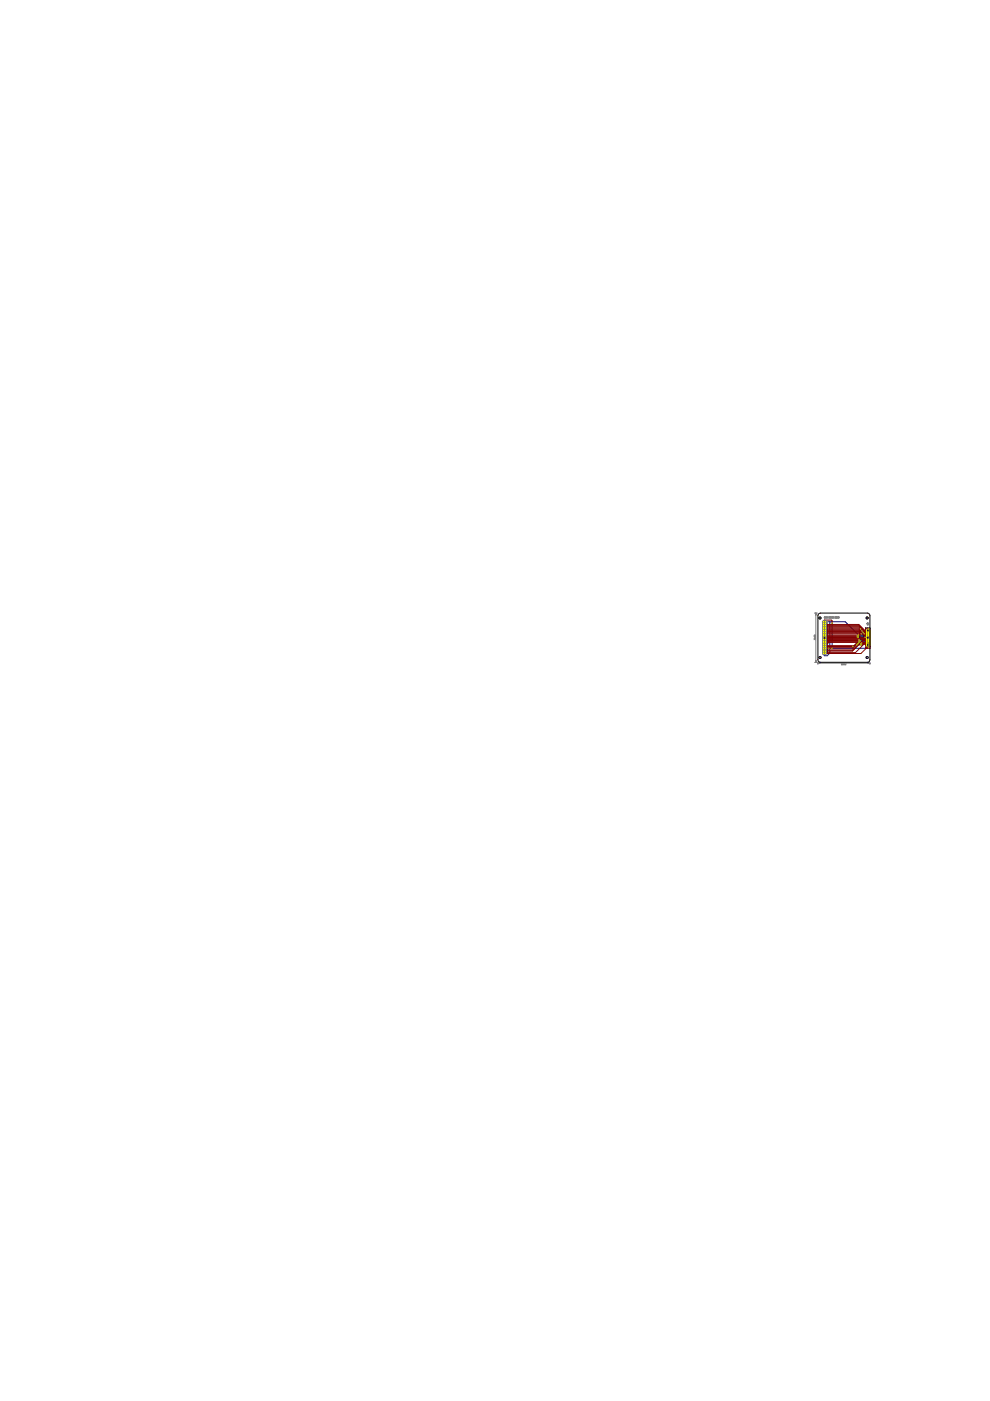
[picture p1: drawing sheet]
<svg xmlns="http://www.w3.org/2000/svg" width="210mm" height="297mm" viewBox="0 0 210 297" stroke-linecap="round" stroke-linejoin="round" font-family="sans-serif">
<g fill="none" stroke="#808080" stroke-width=".21">
<path d="M174.8 131h.1M174.8 130.8v.1M174.8 130.8h.1M174.8 130.9h.1M174.8 130.9v.1M174.9 130.8h.1M175 131h.1M175.2 131h.1M175.3 130.9l-.1 .1M175.4 130.8l.1 .2 .1-.2M175.6 131.1h.2M175.9 130.8l.1 .2z"/>
<path d="M176.2 130.8v.2M176.3 130.8l.1 .2M176.3 130.8h.1M176.5 130.8h.2l-.1 .2v-.1M176.8 131.1h.1M177 130.8h.2v.2h-.2M177.1 130.9h.1M177.2 131h.1M177.3 130.9l.1-.1v.2h-.2M177.3 130.9l-.1 .1M177.3 130.9h.1M177.5 130.8v.2l.1-.2"/>
<path d="M177.7 130.8h.2l-.2 .2M183.8 132.2l.2-.2 .2 .2-.1 .3h-.2z"/>
</g>
<g fill="none" stroke="#000080" stroke-width=".21">
<path d="M175 131.8h4.2l2.8 2.8M175 132.2h.3l.2 .2v6l-.2 .2h-.3M175.9 131.8v6.7l-.5 .5h-.6l-.2-.4M176.4 132.2v5.3l7.2-.1M181.6 136.7h1M181.8 136.6h.9M181.9 136.5h.7M182.5 133.4v1.2h.6l.2-.2M182.7 136.4h-1l-.8 .6M182.8 133.8l.1 .4h1.1M182.9 134.1h1M183.5 133.3h.1"/>
<path d="M183.5 133.4v.1M183.5 133.5v.1M183.5 133.7h.1M183.5 133.8h.1M183.5 133.9v.1M183.5 134v.1M183.5 134.2h.1M183.5 134.3h.1M183.5 134.4v.1M183.5 134.6h.1M183.5 134.7h.1M183.5 134.8v.1"/>
<path d="M183.5 135h.1M183.5 135.1h.1M183.5 135.2v.1M183.5 135.3v.1M183.5 135.5h.1M183.5 135.6h.1M183.5 135.7v.1M183.5 135.8v.1M183.5 136h.1M183.5 136.1h.1M183.5 136.2v.1M183.5 136.4h.1"/>
<path d="M183.5 136.5h.1M183.5 136.6v.1M183.5 136.7v.1M183.5 136.9h.1M183.5 137v.1M183.5 137.1v.1M183.5 137.3h.1M183.5 137.4h.1M183.6 133.2h-.1M183.6 133.2h.1M183.6 137.4h.1M183.7 137l-.2 .5"/>
<path d="M183.8 133.2h.1M183.8 137.4h.1M183.9 133.2h.1M183.9 137.4h.1M183.9 135.6h-1.4l-.2 .2M183.9 134.6h-.4l-.5 .4h-1.2M183.9 134.3h-.4l-.5 .5h-1.2M183.9 135.9h-1.3l-.3 .2M184 133.2h.1M184 137.4h.1M184 135.5h-1.6l-.3 .2M184 136h-1.4l-.5 .2"/>
<path d="M184 134.5h-.5l-.5 .4h-1.1M184 135.8h-1.5l-.4 .1M184 134.7h-.5l-.5 .5h-1.1M184 134h-.8l-.5-.4-.1 .8M184.1 133.2h.1M184.1 137.4h.1M184.3 133.2h.1M184.3 137.4h.1M184.4 133.2h.1M184.4 133.3h.1M184.4 133.4v.1M184.4 133.5v.1"/>
<path d="M184.4 133.7h.1M184.4 133.8h.1M184.4 133.9v.1M184.4 134v.1M184.4 134.2h.1M184.4 134.3h.1M184.4 134.4v.1M184.4 134.6h.1M184.4 134.7h.1M184.4 134.8v.1M184.4 135h.1M184.4 135.1h.1"/>
<path d="M184.4 135.2v.1M184.4 135.3v.1M184.4 135.5h.1M184.4 135.6h.1M184.4 135.7v.1M184.4 135.8v.1M184.4 136h.1M184.4 136.1h.1M184.4 136.2v.1M184.4 136.4h.1M184.4 136.5h.1M184.4 136.6v.1"/>
<path d="M184.4 136.7v.1M184.4 136.9h.1M184.4 137v.1M184.4 137.1v.1M184.4 137.3h.1M184.4 137.4h.1"/>
</g>
<path d="M174.5 131.8l.2-.1 .1 .2-.2 .1z" fill="#008000" stroke="#008000" stroke-width=".21"/>
<circle cx="174.6" cy="131.8" r=".06" fill="#fff" stroke="#000" stroke-width=".21"/>
<path d="M174.9 131.8l.1-.1 .1 .2-.2 .1z" fill="#008000" stroke="#008000" stroke-width=".21"/>
<circle cx="175" cy="131.8" r=".06" fill="#fff" stroke="#000" stroke-width=".21"/>
<path d="M174.5 132.2l.2-.1 .1 .1-.2 .1z" fill="#008000" stroke="#008000" stroke-width=".21"/>
<circle cx="174.6" cy="132.2" r=".06" fill="#fff" stroke="#000" stroke-width=".21"/>
<path d="M174.9 132.2l.1-.1 .1 .1-.2 .1z" fill="#008000" stroke="#008000" stroke-width=".21"/>
<circle cx="175" cy="132.2" r=".06" fill="#fff" stroke="#000" stroke-width=".21"/>
<path d="M174.6 132.5h.2l-.1 .2-.2-.1z" fill="#008000" stroke="#008000" stroke-width=".21"/>
<circle cx="174.6" cy="132.6" r=".06" fill="#fff" stroke="#000" stroke-width=".21"/>
<path d="M174.9 132.5h.1l.1 .1-.2 .1z" fill="#008000" stroke="#008000" stroke-width=".21"/>
<circle cx="175" cy="132.6" r=".06" fill="#fff" stroke="#000" stroke-width=".21"/>
<path d="M174.6 132.8l.2 .1-.1 .2-.2-.1z" fill="#008000" stroke="#008000" stroke-width=".21"/>
<circle cx="174.6" cy="133" r=".06" fill="#fff" stroke="#000" stroke-width=".21"/>
<path d="M174.9 132.9l.1-.1 .1 .2-.2 .1z" fill="#008000" stroke="#008000" stroke-width=".21"/>
<circle cx="175" cy="133" r=".06" fill="#fff" stroke="#000" stroke-width=".21"/>
<path d="M174.5 133.3l.2-.1 .1 .2-.2 .1z" fill="#008000" stroke="#008000" stroke-width=".21"/>
<circle cx="174.6" cy="133.3" r=".06" fill="#fff" stroke="#000" stroke-width=".21"/>
<path d="M174.9 133.3l.1-.1 .1 .2-.2 .1z" fill="#008000" stroke="#008000" stroke-width=".21"/>
<circle cx="175" cy="133.3" r=".06" fill="#fff" stroke="#000" stroke-width=".21"/>
<path d="M174.6 133.6l.2 .1-.1 .1h-.2z" fill="#008000" stroke="#008000" stroke-width=".21"/>
<circle cx="174.6" cy="133.7" r=".06" fill="#fff" stroke="#000" stroke-width=".21"/>
<path d="M174.9 133.7l.1-.1 .1 .2h-.2z" fill="#008000" stroke="#008000" stroke-width=".21"/>
<circle cx="175" cy="133.7" r=".06" fill="#fff" stroke="#000" stroke-width=".21"/>
<path d="M174.5 134l.2-.1 .1 .2-.2 .1z" fill="#008000" stroke="#008000" stroke-width=".21"/>
<circle cx="174.6" cy="134.1" r=".06" fill="#fff" stroke="#000" stroke-width=".21"/>
<path d="M174.9 134l.1-.1 .1 .2-.2 .1z" fill="#008000" stroke="#008000" stroke-width=".21"/>
<circle cx="175" cy="134.1" r=".06" fill="#fff" stroke="#000" stroke-width=".21"/>
<path d="M174.5 134.4l.2-.1 .1 .2-.2 .1z" fill="#008000" stroke="#008000" stroke-width=".21"/>
<circle cx="174.6" cy="134.5" r=".06" fill="#fff" stroke="#000" stroke-width=".21"/>
<path d="M174.9 134.4l.1-.1 .1 .2-.2 .1z" fill="#008000" stroke="#008000" stroke-width=".21"/>
<circle cx="175" cy="134.5" r=".06" fill="#fff" stroke="#000" stroke-width=".21"/>
<path d="M174.5 134.8l.2-.1 .1 .2-.2 .1z" fill="#008000" stroke="#008000" stroke-width=".21"/>
<circle cx="174.6" cy="134.9" r=".06" fill="#fff" stroke="#000" stroke-width=".21"/>
<path d="M174.9 134.8l.1-.1 .1 .2-.2 .1z" fill="#008000" stroke="#008000" stroke-width=".21"/>
<circle cx="175" cy="134.9" r=".06" fill="#fff" stroke="#000" stroke-width=".21"/>
<path d="M174.5 135.1h.2l.1 .1-.2 .1z" fill="#008000" stroke="#008000" stroke-width=".21"/>
<circle cx="174.6" cy="135.2" r=".06" fill="#fff" stroke="#000" stroke-width=".21"/>
<path d="M174.9 135.1h.1l.1 .1-.2 .1z" fill="#008000" stroke="#008000" stroke-width=".21"/>
<circle cx="175" cy="135.2" r=".06" fill="#fff" stroke="#000" stroke-width=".21"/>
<path d="M174.6 135.4l.2 .1-.1 .2-.2-.1z" fill="#008000" stroke="#008000" stroke-width=".21"/>
<circle cx="174.6" cy="135.6" r=".06" fill="#fff" stroke="#000" stroke-width=".21"/>
<path d="M174.9 135.5l.1-.1 .1 .2-.2 .1z" fill="#008000" stroke="#008000" stroke-width=".21"/>
<circle cx="175" cy="135.6" r=".06" fill="#fff" stroke="#000" stroke-width=".21"/>
<path d="M174.5 135.9l.2-.1 .1 .2-.2 .1z" fill="#008000" stroke="#008000" stroke-width=".21"/>
<circle cx="174.6" cy="136" r=".06" fill="#fff" stroke="#000" stroke-width=".21"/>
<path d="M174.9 135.9l.1-.1 .1 .2-.2 .1z" fill="#008000" stroke="#008000" stroke-width=".21"/>
<circle cx="175" cy="136" r=".06" fill="#fff" stroke="#000" stroke-width=".21"/>
<path d="M174.5 136.3l.2-.1 .1 .2h-.2z" fill="#008000" stroke="#008000" stroke-width=".21"/>
<circle cx="174.6" cy="136.3" r=".06" fill="#fff" stroke="#000" stroke-width=".21"/>
<path d="M174.9 136.3l.1-.1 .1 .2h-.2z" fill="#008000" stroke="#008000" stroke-width=".21"/>
<circle cx="175" cy="136.3" r=".06" fill="#fff" stroke="#000" stroke-width=".21"/>
<path d="M174.5 136.7l.2-.1 .1 .1-.2 .1z" fill="#008000" stroke="#008000" stroke-width=".21"/>
<circle cx="174.6" cy="136.7" r=".06" fill="#fff" stroke="#000" stroke-width=".21"/>
<path d="M174.9 136.7l.1-.1 .1 .1-.2 .1z" fill="#008000" stroke="#008000" stroke-width=".21"/>
<circle cx="175" cy="136.7" r=".06" fill="#fff" stroke="#000" stroke-width=".21"/>
<path d="M174.6 136.9l.2 .1-.1 .2-.2-.1z" fill="#008000" stroke="#008000" stroke-width=".21"/>
<circle cx="174.6" cy="137.1" r=".06" fill="#fff" stroke="#000" stroke-width=".21"/>
<path d="M174.9 137l.1-.1 .1 .2-.2 .1z" fill="#008000" stroke="#008000" stroke-width=".21"/>
<circle cx="175" cy="137.1" r=".06" fill="#fff" stroke="#000" stroke-width=".21"/>
<path d="M174.5 137.4l.2-.1 .1 .2-.2 .1z" fill="#008000" stroke="#008000" stroke-width=".21"/>
<circle cx="174.6" cy="137.5" r=".06" fill="#fff" stroke="#000" stroke-width=".21"/>
<path d="M174.9 137.4l.1-.1 .1 .2-.2 .1z" fill="#008000" stroke="#008000" stroke-width=".21"/>
<circle cx="175" cy="137.5" r=".06" fill="#fff" stroke="#000" stroke-width=".21"/>
<path d="M174.5 137.8l.2-.1 .1 .2h-.2z" fill="#008000" stroke="#008000" stroke-width=".21"/>
<circle cx="174.6" cy="137.8" r=".06" fill="#fff" stroke="#000" stroke-width=".21"/>
<path d="M174.9 137.8l.1-.1 .1 .2h-.2z" fill="#008000" stroke="#008000" stroke-width=".21"/>
<circle cx="175" cy="137.8" r=".06" fill="#fff" stroke="#000" stroke-width=".21"/>
<path d="M174.5 138.2l.2-.1 .1 .1-.2 .1z" fill="#008000" stroke="#008000" stroke-width=".21"/>
<circle cx="174.6" cy="138.2" r=".06" fill="#fff" stroke="#000" stroke-width=".21"/>
<path d="M174.9 138.2l.1-.1 .1 .1-.2 .1z" fill="#008000" stroke="#008000" stroke-width=".21"/>
<circle cx="175" cy="138.2" r=".06" fill="#fff" stroke="#000" stroke-width=".21"/>
<path d="M174.5 138.5l.2-.1 .1 .2-.2 .1z" fill="#008000" stroke="#008000" stroke-width=".21"/>
<circle cx="174.6" cy="138.6" r=".06" fill="#fff" stroke="#000" stroke-width=".21"/>
<path d="M174.9 138.5l.1-.1 .1 .2-.2 .1z" fill="#008000" stroke="#008000" stroke-width=".21"/>
<circle cx="175" cy="138.6" r=".06" fill="#fff" stroke="#000" stroke-width=".21"/>
<g fill="#800000" stroke="#800000" stroke-width=".21">
<path d="M184 136.5h.5v.5h-.5z"/>
<path d="M183.3 135.1h1.1v.1h-1.1z"/>
</g>
<g fill="#800000" stroke="#800000" stroke-width=".21">
<path d="M184.1 133.8h.3z" fill-rule="evenodd"/>
<path d="M183.5 133.8h.3z" fill-rule="evenodd"/>
<path d="M184.1 133.9h.3z" fill-rule="evenodd"/>
<path d="M183.5 133.9h.3z" fill-rule="evenodd"/>
<path d="M184.1 134h.3z" fill-rule="evenodd"/>
<path d="M183.5 134h.3z" fill-rule="evenodd"/>
<path d="M184.1 134.1h.3z" fill-rule="evenodd"/>
<path d="M183.5 134.1h.3z" fill-rule="evenodd"/>
<path d="M184.1 134.2l.3 .1z" fill-rule="evenodd"/>
<path d="M183.5 134.2l.3 .1z" fill-rule="evenodd"/>
<path d="M184.1 134.3l.3 .1z" fill-rule="evenodd"/>
<path d="M183.5 134.3l.3 .1z" fill-rule="evenodd"/>
<path d="M184.1 134.5h.3z" fill-rule="evenodd"/>
<path d="M183.5 134.5h.3z" fill-rule="evenodd"/>
<path d="M184.1 134.6h.3z" fill-rule="evenodd"/>
<path d="M183.5 134.6h.3z" fill-rule="evenodd"/>
<path d="M184.1 134.7h.3z" fill-rule="evenodd"/>
<path d="M183.5 134.7h.3z" fill-rule="evenodd"/>
<path d="M184.1 134.8l.3 .1z" fill-rule="evenodd"/>
<path d="M183.5 134.8l.3 .1z" fill-rule="evenodd"/>
<path d="M184.1 134.9l.3 .1z" fill-rule="evenodd"/>
<path d="M183.5 134.9l.3 .1z" fill-rule="evenodd"/>
<path d="M184.1 135.1h.3z" fill-rule="evenodd"/>
<path d="M183.5 135.1h.3z" fill-rule="evenodd"/>
<path d="M184.1 135.2h.3z" fill-rule="evenodd"/>
<path d="M183.5 135.2h.3z" fill-rule="evenodd"/>
<path d="M184.1 135.3h.3z" fill-rule="evenodd"/>
<path d="M183.5 135.3h.3z" fill-rule="evenodd"/>
<path d="M184.1 135.4h.3z" fill-rule="evenodd"/>
<path d="M183.5 135.4h.3z" fill-rule="evenodd"/>
<path d="M184.1 135.5l.3 .1z" fill-rule="evenodd"/>
<path d="M183.5 135.5l.3 .1z" fill-rule="evenodd"/>
<path d="M184.1 135.7h.3z" fill-rule="evenodd"/>
<path d="M183.5 135.7h.3z" fill-rule="evenodd"/>
<path d="M184.1 135.8h.3z" fill-rule="evenodd"/>
<path d="M183.5 135.8h.3z" fill-rule="evenodd"/>
<path d="M184.1 135.9h.3z" fill-rule="evenodd"/>
<path d="M183.5 135.9h.3z" fill-rule="evenodd"/>
<path d="M184.1 136h.3z" fill-rule="evenodd"/>
<path d="M183.5 136h.3z" fill-rule="evenodd"/>
<path d="M184.1 136.1l.3 .1z" fill-rule="evenodd"/>
<path d="M183.5 136.1l.3 .1z" fill-rule="evenodd"/>
<path d="M184.1 136.2l.3 .1z" fill-rule="evenodd"/>
<path d="M183.5 136.2l.3 .1z" fill-rule="evenodd"/>
<path d="M184.1 136.4h.3z" fill-rule="evenodd"/>
<path d="M183.5 136.4h.3z" fill-rule="evenodd"/>
<path d="M184.1 136.5h.3z" fill-rule="evenodd"/>
<path d="M183.5 136.5h.3z" fill-rule="evenodd"/>
<path d="M184.1 136.6h.3z" fill-rule="evenodd"/>
<path d="M183.5 136.6h.3z" fill-rule="evenodd"/>
</g>
<g fill="none" stroke="#800000" stroke-width=".21">
<path d="M174.6 133.3l.2-.2h7.4l.3 .3M174.6 134.1l.2-.2h7.4l.2 .2h.5M174.6 132.9l.2-.1h7.4l1.3 1.2h.2M174.6 133.7l.2-.2h7.4l.2 .3h.4M174.6 132.6l.2-.2h7.3l1.4 1.4M175 137.4l1.4 .1M175 133.7h7.2l.2 .2h.5l.5 .5h.3M175 132.6h7.2l1.3 1.3h.2M175 134.5h7.2l1.5 .2M175 134.1h7.2l.2 .1h.5l.4 .4h.4M175 133.3h7.1l.2 .2h.4l.7 .8h.3M175 134.8l6.9 .1"/>
<path d="M175 132.9h7.3l1.2 1.2h.2M176.4 132.2v-.6l-.1-.1h-1.5l-.2 .1v.6M180.9 137l-5.9 .1M181.6 136.7l-.9 .9h-5.9l-.2 .2M181.8 136.6h-.3l-.6 .6h-6.1l-.2 .2M181.8 134.8h-6.5l-.5-.2-.2 .2M181.8 135h-7l-.2 .2M181.9 136.5h-.4l-.4 .4h-6.3l-.2 .2M181.9 135.2h-6.9M182 134.6l.5 .5h1M182.1 135.7h-6.6l-.3 .3h-.2M182.1 136.2h-6.4l-.5 .5h-.2"/>
<path d="M182.1 135.9h-6.5l-.4 .4h-.2M182.3 135.8h-6.7l-.4 .3h-.4l-.2 .2M182.3 136.1h-6.6l-.5 .4h-.4l-.2 .2M182.6 134.4l-.4-.1h-7.4l-.2 .2M183.3 134.4l.4 .1M183.5 135.1l.8 .1M183.5 133.8h.2M183.5 137.4h.1M183.5 133.3h.1M183.5 133.4v.1M183.5 133.5v.1M183.5 133.7h.1"/>
<path d="M183.5 133.8h.1M183.5 133.9v.1M183.5 134v.1M183.5 134.2h.1M183.5 134.3h.1M183.5 134.4v.1M183.5 134.6h.1M183.5 134.7h.1M183.5 134.8v.1M183.5 135h.1M183.5 135.1h.1M183.5 135.2v.1"/>
<path d="M183.5 135.3v.1M183.5 135.5h.1M183.5 135.6h.1M183.5 135.7v.1M183.5 135.8v.1M183.5 136h.1M183.5 136.1h.1M183.5 136.2v.1M183.5 136.4h.1M183.5 136.5h.1M183.5 136.6v.1M183.5 136.7v.1"/>
<path d="M183.5 136.9h.1M183.5 137v.1M183.5 137.1v.1M183.5 137.3h.1M183.6 133.2h-.1M183.6 135.7h.1M183.6 137.4h.1M183.6 133.2h.1M183.7 134.9h.6M183.7 135.1v.1M183.7 135.7h-.7l-2.3 2.3h-5.5l-.2-.2M183.7 135.4h-8.4l-.3 .2"/>
<path d="M183.7 136.1h-.8l-.2 .3M183.7 135.8h-.7l-2.2 2.2h-5.6l-.2 .2M183.7 135.6h-8.3l-.8 .4M183.7 136.2h-.7l-.4 .3M183.7 136.5h-.6l-.3 .2h-.2M183.7 136.4h-.7l-.3 .2M183.7 136.6h-.6l-1.7 1.8h-6.6l-.2-.2M183.7 135.3h-8.4l-.5 .1-.2 .2M183.8 137.4h.1M183.8 133.2h.1M183.9 137.4h.1M183.9 133.2h.1"/>
<path d="M183.9 134.3l.4 .1M183.9 134.6h.4M183.9 135.6l.4 .1M183.9 134.1h.4M184 137.4h.1M184 133.2h.1M184 134.7h.3M184 134.5h.3M184 134.2l.3 .1M184 135.8h.3M184 135.5l.3 .1M184 134.5h.1"/>
<path d="M184 134.7h.1M184 134h.3M184 136h.3M184 136h.1M184.1 134.3v.1M184.1 137.4h.1M184.1 133.2h.1M184.3 136.5l-.1 .4-1.7 1.7h-7.5M184.3 135.9h-.4M184.3 137.4h.1M184.3 133.2h.1M184.4 133.2h.1"/>
<path d="M184.4 137.4h.1M184.4 133.3h.1M184.4 133.4v.1M184.4 133.5v.1M184.4 133.7h.1M184.4 133.8h.1M184.4 133.9v.1M184.4 134v.1M184.4 134.2h.1M184.4 134.3h.1M184.4 134.4v.1M184.4 134.6h.1"/>
<path d="M184.4 134.7h.1M184.4 134.8v.1M184.4 135h.1M184.4 135.1h.1M184.4 135.2v.1M184.4 135.3v.1M184.4 135.5h.1M184.4 135.6h.1M184.4 135.7v.1M184.4 135.8v.1M184.4 136h.1M184.4 136.1h.1"/>
<path d="M184.4 136.2v.1M184.4 136.4h.1M184.4 136.5h.1M184.4 136.6v.1M184.4 136.7v.1M184.4 136.9h.1M184.4 137v.1M184.4 137.1v.1M184.4 137.3h.1"/>
</g>
<path d="M174.5 131.8l.2-.1 .1 .2-.2 .1z" fill="#008000" stroke="#008000" stroke-width=".21"/>
<circle cx="174.6" cy="131.8" r=".06" fill="#fff" stroke="#000" stroke-width=".21"/>
<path d="M174.9 131.8l.1-.1 .1 .2-.2 .1z" fill="#008000" stroke="#008000" stroke-width=".21"/>
<circle cx="175" cy="131.8" r=".06" fill="#fff" stroke="#000" stroke-width=".21"/>
<path d="M174.5 132.2l.2-.1 .1 .1-.2 .1z" fill="#008000" stroke="#008000" stroke-width=".21"/>
<circle cx="174.6" cy="132.2" r=".06" fill="#fff" stroke="#000" stroke-width=".21"/>
<path d="M174.9 132.2l.1-.1 .1 .1-.2 .1z" fill="#008000" stroke="#008000" stroke-width=".21"/>
<circle cx="175" cy="132.2" r=".06" fill="#fff" stroke="#000" stroke-width=".21"/>
<path d="M174.6 132.5h.2l-.1 .2-.2-.1z" fill="#008000" stroke="#008000" stroke-width=".21"/>
<circle cx="174.6" cy="132.6" r=".06" fill="#fff" stroke="#000" stroke-width=".21"/>
<path d="M174.9 132.5h.1l.1 .1-.2 .1z" fill="#008000" stroke="#008000" stroke-width=".21"/>
<circle cx="175" cy="132.6" r=".06" fill="#fff" stroke="#000" stroke-width=".21"/>
<path d="M174.6 132.8l.2 .1-.1 .2-.2-.1z" fill="#008000" stroke="#008000" stroke-width=".21"/>
<circle cx="174.6" cy="133" r=".06" fill="#fff" stroke="#000" stroke-width=".21"/>
<path d="M174.9 132.9l.1-.1 .1 .2-.2 .1z" fill="#008000" stroke="#008000" stroke-width=".21"/>
<circle cx="175" cy="133" r=".06" fill="#fff" stroke="#000" stroke-width=".21"/>
<path d="M174.5 133.3l.2-.1 .1 .2-.2 .1z" fill="#008000" stroke="#008000" stroke-width=".21"/>
<circle cx="174.6" cy="133.3" r=".06" fill="#fff" stroke="#000" stroke-width=".21"/>
<path d="M174.9 133.3l.1-.1 .1 .2-.2 .1z" fill="#008000" stroke="#008000" stroke-width=".21"/>
<circle cx="175" cy="133.3" r=".06" fill="#fff" stroke="#000" stroke-width=".21"/>
<path d="M174.6 133.6l.2 .1-.1 .1h-.2z" fill="#008000" stroke="#008000" stroke-width=".21"/>
<circle cx="174.6" cy="133.7" r=".06" fill="#fff" stroke="#000" stroke-width=".21"/>
<path d="M174.9 133.7l.1-.1 .1 .2h-.2z" fill="#008000" stroke="#008000" stroke-width=".21"/>
<circle cx="175" cy="133.7" r=".06" fill="#fff" stroke="#000" stroke-width=".21"/>
<path d="M174.5 134l.2-.1 .1 .2-.2 .1z" fill="#008000" stroke="#008000" stroke-width=".21"/>
<circle cx="174.6" cy="134.1" r=".06" fill="#fff" stroke="#000" stroke-width=".21"/>
<path d="M174.9 134l.1-.1 .1 .2-.2 .1z" fill="#008000" stroke="#008000" stroke-width=".21"/>
<circle cx="175" cy="134.1" r=".06" fill="#fff" stroke="#000" stroke-width=".21"/>
<path d="M174.5 134.4l.2-.1 .1 .2-.2 .1z" fill="#008000" stroke="#008000" stroke-width=".21"/>
<circle cx="174.6" cy="134.5" r=".06" fill="#fff" stroke="#000" stroke-width=".21"/>
<path d="M174.9 134.4l.1-.1 .1 .2-.2 .1z" fill="#008000" stroke="#008000" stroke-width=".21"/>
<circle cx="175" cy="134.5" r=".06" fill="#fff" stroke="#000" stroke-width=".21"/>
<path d="M174.5 134.8l.2-.1 .1 .2-.2 .1z" fill="#008000" stroke="#008000" stroke-width=".21"/>
<circle cx="174.6" cy="134.9" r=".06" fill="#fff" stroke="#000" stroke-width=".21"/>
<path d="M174.9 134.8l.1-.1 .1 .2-.2 .1z" fill="#008000" stroke="#008000" stroke-width=".21"/>
<circle cx="175" cy="134.9" r=".06" fill="#fff" stroke="#000" stroke-width=".21"/>
<path d="M174.5 135.1h.2l.1 .1-.2 .1z" fill="#008000" stroke="#008000" stroke-width=".21"/>
<circle cx="174.6" cy="135.2" r=".06" fill="#fff" stroke="#000" stroke-width=".21"/>
<path d="M174.9 135.1h.1l.1 .1-.2 .1z" fill="#008000" stroke="#008000" stroke-width=".21"/>
<circle cx="175" cy="135.2" r=".06" fill="#fff" stroke="#000" stroke-width=".21"/>
<path d="M174.6 135.4l.2 .1-.1 .2-.2-.1z" fill="#008000" stroke="#008000" stroke-width=".21"/>
<circle cx="174.6" cy="135.6" r=".06" fill="#fff" stroke="#000" stroke-width=".21"/>
<path d="M174.9 135.5l.1-.1 .1 .2-.2 .1z" fill="#008000" stroke="#008000" stroke-width=".21"/>
<circle cx="175" cy="135.6" r=".06" fill="#fff" stroke="#000" stroke-width=".21"/>
<path d="M174.5 135.9l.2-.1 .1 .2-.2 .1z" fill="#008000" stroke="#008000" stroke-width=".21"/>
<circle cx="174.6" cy="136" r=".06" fill="#fff" stroke="#000" stroke-width=".21"/>
<path d="M174.9 135.9l.1-.1 .1 .2-.2 .1z" fill="#008000" stroke="#008000" stroke-width=".21"/>
<circle cx="175" cy="136" r=".06" fill="#fff" stroke="#000" stroke-width=".21"/>
<path d="M174.5 136.3l.2-.1 .1 .2h-.2z" fill="#008000" stroke="#008000" stroke-width=".21"/>
<circle cx="174.6" cy="136.3" r=".06" fill="#fff" stroke="#000" stroke-width=".21"/>
<path d="M174.9 136.3l.1-.1 .1 .2h-.2z" fill="#008000" stroke="#008000" stroke-width=".21"/>
<circle cx="175" cy="136.3" r=".06" fill="#fff" stroke="#000" stroke-width=".21"/>
<path d="M174.5 136.7l.2-.1 .1 .1-.2 .1z" fill="#008000" stroke="#008000" stroke-width=".21"/>
<circle cx="174.6" cy="136.7" r=".06" fill="#fff" stroke="#000" stroke-width=".21"/>
<path d="M174.9 136.7l.1-.1 .1 .1-.2 .1z" fill="#008000" stroke="#008000" stroke-width=".21"/>
<circle cx="175" cy="136.7" r=".06" fill="#fff" stroke="#000" stroke-width=".21"/>
<path d="M174.6 136.9l.2 .1-.1 .2-.2-.1z" fill="#008000" stroke="#008000" stroke-width=".21"/>
<circle cx="174.6" cy="137.1" r=".06" fill="#fff" stroke="#000" stroke-width=".21"/>
<path d="M174.9 137l.1-.1 .1 .2-.2 .1z" fill="#008000" stroke="#008000" stroke-width=".21"/>
<circle cx="175" cy="137.1" r=".06" fill="#fff" stroke="#000" stroke-width=".21"/>
<path d="M174.5 137.4l.2-.1 .1 .2-.2 .1z" fill="#008000" stroke="#008000" stroke-width=".21"/>
<circle cx="174.6" cy="137.5" r=".06" fill="#fff" stroke="#000" stroke-width=".21"/>
<path d="M174.9 137.4l.1-.1 .1 .2-.2 .1z" fill="#008000" stroke="#008000" stroke-width=".21"/>
<circle cx="175" cy="137.5" r=".06" fill="#fff" stroke="#000" stroke-width=".21"/>
<path d="M174.5 137.8l.2-.1 .1 .2h-.2z" fill="#008000" stroke="#008000" stroke-width=".21"/>
<circle cx="174.6" cy="137.8" r=".06" fill="#fff" stroke="#000" stroke-width=".21"/>
<path d="M174.9 137.8l.1-.1 .1 .2h-.2z" fill="#008000" stroke="#008000" stroke-width=".21"/>
<circle cx="175" cy="137.8" r=".06" fill="#fff" stroke="#000" stroke-width=".21"/>
<path d="M174.5 138.2l.2-.1 .1 .1-.2 .1z" fill="#008000" stroke="#008000" stroke-width=".21"/>
<circle cx="174.6" cy="138.2" r=".06" fill="#fff" stroke="#000" stroke-width=".21"/>
<path d="M174.9 138.2l.1-.1 .1 .1-.2 .1z" fill="#008000" stroke="#008000" stroke-width=".21"/>
<circle cx="175" cy="138.2" r=".06" fill="#fff" stroke="#000" stroke-width=".21"/>
<path d="M174.5 138.5l.2-.1 .1 .2-.2 .1z" fill="#008000" stroke="#008000" stroke-width=".21"/>
<circle cx="174.6" cy="138.6" r=".06" fill="#fff" stroke="#000" stroke-width=".21"/>
<path d="M174.9 138.5l.1-.1 .1 .2-.2 .1z" fill="#008000" stroke="#008000" stroke-width=".21"/>
<circle cx="175" cy="138.6" r=".06" fill="#fff" stroke="#000" stroke-width=".21"/>
<g fill="none" stroke="#808080" stroke-width=".21">
<path d="M172.6 135.7v-.2l.3 .2M172.7 134.7h.1v.1M172.7 134.9l.1 .2M172.7 130h.6M172.7 134.7v.1h.1M172.7 134.9v.2h.1M172.7 134.9h.1v.2M172.7 134.7l.1 .1M172.9 135.1h.1M172.9 135.3h-.3l.1 .1M172.9 135.3v.1M173 130v10.4"/>
<path d="M173 130v.4zM174.4 131.7v.2M174.5 136.1v.4M174.5 132.8v.3M174.5 132v-.3h.6v.3M174.5 132v.4M174.5 132.4v.4M174.5 138.4v.3h.6v-.3M174.5 132h.6M174.5 132.4h.6M174.5 132.8h.6M174.5 133.1v.4"/>
<path d="M174.5 133.5v.4M174.5 133.9v.4M174.5 134.3v.3M174.5 134.6v.4M174.5 135v.4M174.5 135.4v.4M174.5 135.8v.3M174.5 136.5v.4M174.5 136.9v.3M174.5 137.2v.4M174.5 137.6v.4M174.5 138v.4"/>
<path d="M174.5 133.1h.6M174.5 133.5h.6M174.5 133.9h.6M174.5 134.3h.6M174.5 134.6h.6M174.5 135h.6M174.5 135.4h.6M174.5 135.8h.6M174.5 136.1h.6M174.5 136.5h.6M174.5 136.9h.6M174.5 137.2h.6"/>
<path d="M174.5 137.6h.6M174.5 138h.6M174.5 138.4h.6M174.8 131h.1M174.8 130.8v.1M174.8 130.8h.1M174.8 130.9h.1M174.8 130.9v.1M174.9 130.8h.1M175 130.8h.1M175.1 130.8h.1M175.1 132.8v.3"/>
<path d="M175.1 137.6v.4M175.1 136.9v.3M175.1 132v.4M175.1 132.4v.4M175.1 133.1v.4M175.1 133.5v.4M175.1 133.9v.4M175.1 134.3v.3M175.1 134.6v.4M175.1 135v.4M175.1 135.4v.4M175.1 135.8v.3"/>
<path d="M175.1 136.1v.4M175.1 136.5v.4M175.1 137.2v.4M175.1 138v.4M175.2 130.8h.1M175.2 130.8l.1 .2M175.3 132l.1 .1M175.3 131.7v.1M175.3 131.9l.2 .1M175.3 131.9h.1M175.3 131.9l.1 .1M175.3 131.7h.2"/>
<path d="M175.3 131.7h.1M175.4 131l.1-.2 .1 .2M175.4 132.1h.1M175.5 132.1l-.1 .1M175.5 132.1h.1M175.6 130.8h.2M175.9 130.8h.1v.2zM176.2 130.8v.2M176.4 130.8l-.1 .2 .1-.1M176.6 130.9l.1-.1-.2 .2M176.8 130.8h.1M177 130.8h.2v.2h-.2"/>
<path d="M177.1 130.9h.1M177.2 131h.1M177.3 130.9l.1-.1v.2h-.2M177.3 130.9l-.1 .1M177.3 130.9h.1M177.6 130.8l-.1 .2M177.6 130.8h.1M177.6 130.8v.2M177.7 130.8h.2l-.2 .2M183.7 133.7v-.1h.5v.1M183.7 136.7v.1h.5v-.1M183.7 133.7h.5"/>
<path d="M183.8 132.2l.2-.2 .2 .2-.1 .3h-.2zM183.9 135.2h.1M183.9 135.1h.1M183.9 135.3h.1M183.9 135.2v.1M184 135.2h.1M184 135.2l-.1 .1M184 135.3h.1M184 135.3l-.1 .1M184 135.1h-.1M184 135.2v.1M172.7 140.4h.6"/>
<path d="M172.9 140l.1 .4zM173.4 140.5v.4M173.4 140.6h11M173.4 140.6h.4zM173.4 140.6h.4M178.5 140.7v.2h-.1M178.5 140.7h-.1v.2M178.5 140.7l-.1 .2M178.8 140.7v.2h-.2M178.8 140.7h-.1l-.1 .2M178.8 140.7l-.2 .2M178.9 140.7h.1"/>
<path d="M179 140.9h.1M179.1 140.9h.1h-.2M179.2 140.7h-.2v.2M179.4 140.7l-.2 .2h.2M184.1 140.6h.3zM184.4 140.5v.4M184.4 140.6h-.3"/>
</g>
<g fill="none" stroke="#ff0" stroke-width=".21">
<path d="M183.7 133.6h.5v3.2h-.5zM183.7 133.7h.5M184.5 133.6v.2M184.5 133.9v.1M184.5 134.2v.2M184.5 134.5v.2M184.5 134.8v.2M184.5 135.1v.2M184.5 135.4v.2M184.5 135.7v.2M184.5 136v.2M184.5 136.3v.2"/>
<path d="M184.5 136.7v.1"/>
</g>
<g fill="#ff0" stroke="#ff0" stroke-width=".21">
<path d="M174.6 131.8l.1 .1z"/>
<path d="M174.9 131.8l.1 .1z"/>
<path d="M174.9 132.2h.1z"/>
<path d="M174.6 132.2h.1z"/>
<path d="M174.9 132.5l.1 .1z"/>
<path d="M174.6 132.5l.1 .1z"/>
<path d="M174.6 132.9l.1 .1z"/>
<path d="M174.9 132.9l.1 .1z"/>
<path d="M174.9 133.3l.1 .1z"/>
<path d="M174.6 133.3l.1 .1z"/>
<path d="M174.9 133.7l.1 .1z"/>
<path d="M174.6 133.7l.1 .1z"/>
<path d="M174.6 134l.1 .1z"/>
<path d="M174.9 134l.1 .1z"/>
<path d="M174.9 134.4l.1 .1z"/>
<path d="M174.6 134.4l.1 .1z"/>
<path d="M174.9 134.8l.1 .1z"/>
<path d="M174.6 134.8l.1 .1z"/>
<path d="M174.6 135.1l.1 .1z"/>
<path d="M174.9 135.1l.1 .1z"/>
<path d="M174.9 135.5l.1 .1z"/>
<path d="M174.6 135.5l.1 .1z"/>
<path d="M174.9 135.9l.1 .1z"/>
<path d="M174.6 135.9l.1 .1z"/>
<path d="M174.6 136.3l.1 .1z"/>
<path d="M174.9 136.3l.1 .1z"/>
<path d="M174.9 136.7h.1z"/>
<path d="M174.6 136.7h.1z"/>
<path d="M174.9 137l.1 .1z"/>
<path d="M174.6 137l.1 .1z"/>
<path d="M174.6 137.4l.1 .1z"/>
<path d="M174.9 137.4l.1 .1z"/>
<path d="M174.9 137.8l.1 .1z"/>
<path d="M174.6 137.8l.1 .1z"/>
<path d="M174.9 138.2h.1z"/>
<path d="M174.6 138.2h.1z"/>
<path d="M174.9 138.5l.1 .1z"/>
<path d="M174.6 138.5l.1 .1z"/>
</g>
<g fill="none" stroke="#000" stroke-width=".21">
<path d="M173.5 130.2l.5-.2 10.2 .1 .2 .4-.1 9.7-.4 .2-10.2-.1-.3-.4zM174.7 135.1l.2 .2M174.9 135.1l-.2 .2M183.9 135.2h.2M184 135.1v.2"/>
<circle cx="173.9" cy="139.4" r=".21"/>
</g>
<circle cx="173.9" cy="139.4" r=".21" fill="#fff" stroke="#000" stroke-width=".21"/>
<circle cx="173.9" cy="131" r=".21" fill="none" stroke="#000" stroke-width=".21"/>
<circle cx="173.9" cy="131" r=".21" fill="#fff" stroke="#000" stroke-width=".21"/>
<circle cx="183.9" cy="139.4" r=".21" fill="none" stroke="#000" stroke-width=".21"/>
<circle cx="183.9" cy="139.4" r=".21" fill="#fff" stroke="#000" stroke-width=".21"/>
<circle cx="183.9" cy="131" r=".21" fill="none" stroke="#000" stroke-width=".21"/>
<circle cx="183.9" cy="131" r=".21" fill="#fff" stroke="#000" stroke-width=".21"/>
<circle cx="184" cy="133.7" r=".06" fill="none" stroke="#000" stroke-width=".21"/>
<circle cx="184" cy="133.7" r=".06" fill="#fff" stroke="#000" stroke-width=".21"/>
<circle cx="184" cy="136.8" r=".06" fill="none" stroke="#000" stroke-width=".21"/>
<circle cx="184" cy="136.8" r=".06" fill="#fff" stroke="#000" stroke-width=".21"/>
</svg>
